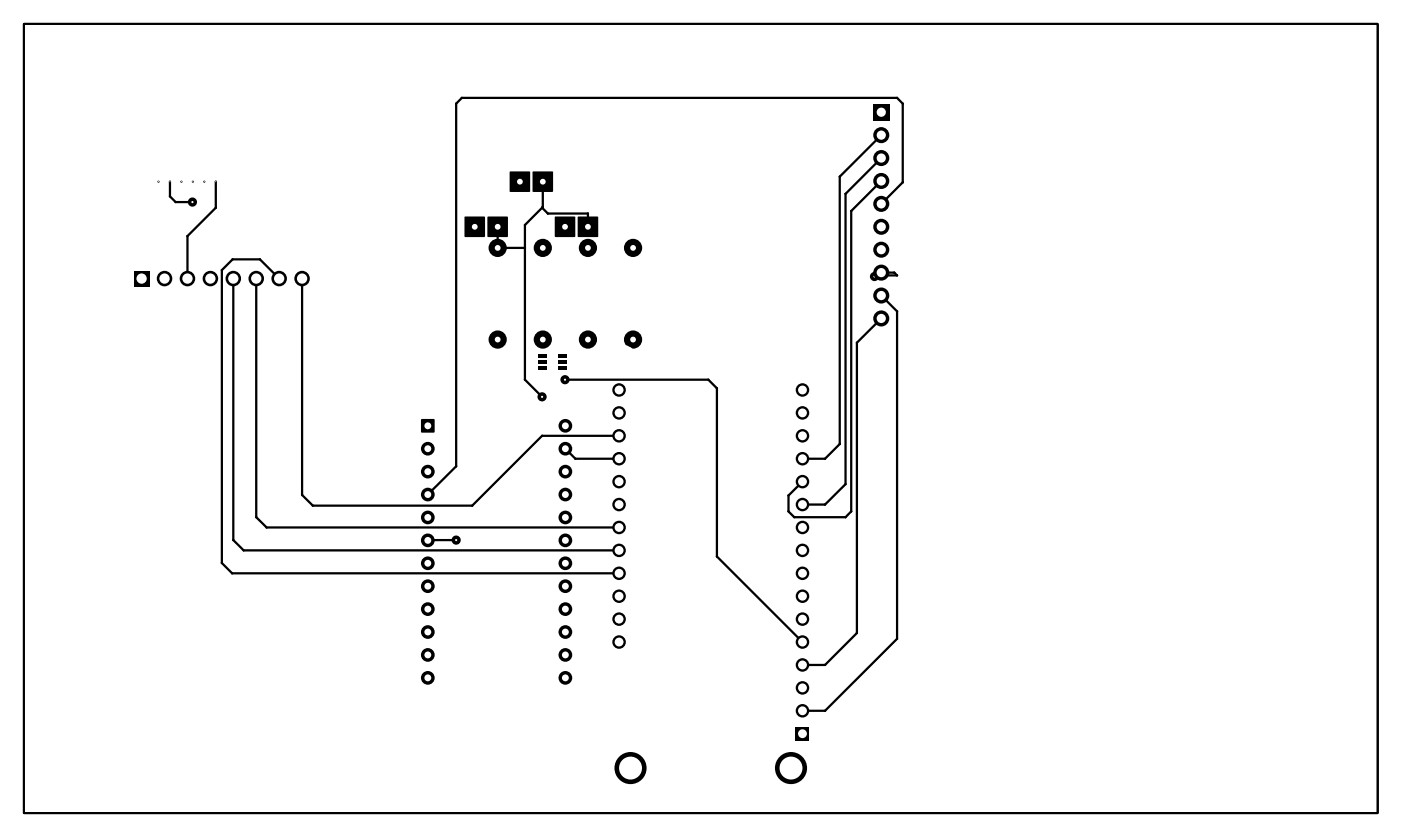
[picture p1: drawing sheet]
<svg xmlns="http://www.w3.org/2000/svg" width="155mm" height="93mm" viewBox="0 0 155 93" stroke-linecap="round" stroke-linejoin="round" font-family="sans-serif">
<path d="M59.7 39.3h.9v.4h-.9zM59.7 39.9h.9v.4h-.9zM61.9 39.9h.9v.4h-.9zM61.9 39.3h.9v.4h-.9zM59.7 40.6h.9v.4h-.9zM61.9 40.6h.9v.4h-.9z" fill="#000"/>
<path d="M2.6 2.6h150v87.5h-150z" fill="none" stroke="#000" stroke-width=".2"/>
<g fill="#000">
<path d="M56.5 19h2.2v2.2h-2.2z" fill-rule="evenodd"/>
<path d="M59 19h2.2v2.2h-2.2z" fill-rule="evenodd"/>
<path d="M96.7 11.5h1.8v1.8h-1.8z" fill-rule="evenodd"/>
<path d="M14.8 30h1.7v1.7h-1.7z" fill-rule="evenodd"/>
<path d="M51.5 24h2.2v2.2h-2.2z" fill-rule="evenodd"/>
<path d="M54 24h2.2v2.2h-2.2z" fill-rule="evenodd"/>
<path d="M59.7 39.3h.9v.4h-.9z" fill-rule="evenodd"/>
<path d="M59.7 39.9h.9v.4h-.9z" fill-rule="evenodd"/>
<path d="M61.5 24h2.2v2.2h-2.2z" fill-rule="evenodd"/>
<path d="M61.9 39.9h.9v.4h-.9z" fill-rule="evenodd"/>
<path d="M61.9 39.3h.9v.4h-.9z" fill-rule="evenodd"/>
<path d="M64 24h2.2v2.2h-2.2z" fill-rule="evenodd"/>
<path d="M46.7 46.5h1.4v1.4h-1.4z" fill-rule="evenodd"/>
<path d="M59.7 40.6h.9v.4h-.9z" fill-rule="evenodd"/>
<path d="M61.9 40.6h.9v.4h-.9z" fill-rule="evenodd"/>
<path d="M88.1 80.6h1.6v1.5h-1.6z" fill-rule="evenodd"/>
<circle cx="50.5" cy="11.5" r=".12"/>
<circle cx="51.2" cy="10.8" r=".12"/>
<circle cx="93" cy="19.6" r=".12"/>
<circle cx="97.6" cy="9.3" r=".76"/>
<circle cx="97.6" cy="17.5" r=".44"/>
<circle cx="97.6" cy="15" r=".44"/>
<circle cx="99.4" cy="10.9" r=".12"/>
<circle cx="100" cy="11.5" r=".12"/>
<circle cx="148.4" cy="9.3" r=".76"/>
<circle cx="17.6" cy="20.1" r=".06"/>
<circle cx="18.2" cy="30.9" r=".43"/>
<circle cx="18.8" cy="21.8" r=".12"/>
<circle cx="18.8" cy="20.1" r=".06"/>
<circle cx="19.5" cy="22.4" r=".12"/>
<circle cx="20.1" cy="20.1" r=".06"/>
<circle cx="20.8" cy="30.9" r=".43"/>
<circle cx="20.8" cy="26.2" r=".12"/>
<circle cx="21.3" cy="22.4" r=".51"/>
<circle cx="21.4" cy="20.1" r=".06"/>
<circle cx="22.6" cy="20.1" r=".06"/>
<circle cx="23.3" cy="30.9" r=".43"/>
<circle cx="23.9" cy="23" r=".12"/>
<circle cx="23.9" cy="20.1" r=".06"/>
<circle cx="24.6" cy="29.9" r=".12"/>
<circle cx="25.8" cy="28.7" r=".12"/>
<circle cx="25.8" cy="30.9" r=".43"/>
<circle cx="28.4" cy="30.9" r=".43"/>
<circle cx="28.8" cy="28.7" r=".12"/>
<circle cx="30.9" cy="30.9" r=".43"/>
<circle cx="33.5" cy="30.9" r=".43"/>
<circle cx="55.1" cy="37.6" r="1.01"/>
<circle cx="55.1" cy="27.5" r="1.01"/>
<circle cx="58.2" cy="27.5" r=".12"/>
<circle cx="58.2" cy="24.9" r=".12"/>
<circle cx="60.1" cy="23" r=".12"/>
<circle cx="60.1" cy="27.5" r="1.01"/>
<circle cx="60.1" cy="37.6" r="1.01"/>
<circle cx="60.1" cy="22.9" r=".12"/>
<circle cx="60.7" cy="23.7" r=".12"/>
<circle cx="65.1" cy="27.5" r="1.01"/>
<circle cx="65.1" cy="37.6" r="1.01"/>
<circle cx="65.1" cy="23.7" r=".12"/>
<circle cx="69.2" cy="39.4" r=".76"/>
<circle cx="70.1" cy="37.6" r="1.01"/>
<circle cx="70.1" cy="27.5" r="1.01"/>
<circle cx="88.3" cy="39.4" r=".76"/>
<circle cx="93.7" cy="21.5" r=".12"/>
<circle cx="94.3" cy="23.4" r=".12"/>
<circle cx="94.9" cy="38" r=".12"/>
<circle cx="96.9" cy="30.6" r=".51"/>
<circle cx="97.6" cy="38.5" r=".76"/>
<circle cx="97.6" cy="35.3" r=".44"/>
<circle cx="97.6" cy="32.8" r=".44"/>
<circle cx="97.6" cy="20.1" r=".44"/>
<circle cx="97.6" cy="27.7" r=".44"/>
<circle cx="97.6" cy="22.6" r=".44"/>
<circle cx="97.6" cy="25.1" r=".44"/>
<circle cx="97.6" cy="30.2" r=".44"/>
<circle cx="97.6" cy="30.5" r=".12"/>
<circle cx="97.6" cy="30.7" r=".12"/>
<circle cx="99.1" cy="30.2" r=".12"/>
<circle cx="99.4" cy="30.5" r=".12"/>
<circle cx="99.4" cy="34.5" r=".12"/>
<circle cx="100" cy="20.2" r=".12"/>
<circle cx="148.4" cy="38.5" r=".76"/>
<circle cx="6.6" cy="44.6" r=".76"/>
<circle cx="25.8" cy="59.9" r=".12"/>
<circle cx="28.4" cy="57.3" r=".12"/>
<circle cx="29.5" cy="58.5" r=".12"/>
<circle cx="33.5" cy="54.9" r=".12"/>
<circle cx="34.7" cy="56" r=".12"/>
<circle cx="41.6" cy="44.6" r=".76"/>
<circle cx="47.4" cy="59.9" r=".76"/>
<circle cx="47.4" cy="57.4" r=".76"/>
<circle cx="47.4" cy="54.8" r=".76"/>
<circle cx="47.4" cy="52.3" r=".76"/>
<circle cx="47.4" cy="49.7" r=".76"/>
<circle cx="47.4" cy="59.9" r=".12"/>
<circle cx="50.5" cy="59.9" r=".51"/>
<circle cx="50.5" cy="51.7" r=".12"/>
<circle cx="52.3" cy="56" r=".12"/>
<circle cx="58.2" cy="42.1" r=".12"/>
<circle cx="60.1" cy="44" r=".51"/>
<circle cx="60.1" cy="48.3" r=".12"/>
<circle cx="62.6" cy="42.1" r=".51"/>
<circle cx="62.6" cy="42.1" r=".38"/>
<circle cx="62.6" cy="59.9" r=".76"/>
<circle cx="62.6" cy="57.4" r=".76"/>
<circle cx="62.6" cy="54.8" r=".76"/>
<circle cx="62.6" cy="47.2" r=".76"/>
<circle cx="62.6" cy="52.3" r=".76"/>
<circle cx="62.6" cy="49.7" r=".76"/>
<circle cx="63.7" cy="50.8" r=".12"/>
<circle cx="68.6" cy="43.2" r=".37"/>
<circle cx="68.6" cy="58.5" r=".37"/>
<circle cx="68.6" cy="48.3" r=".37"/>
<circle cx="68.6" cy="55.9" r=".37"/>
<circle cx="68.6" cy="53.4" r=".37"/>
<circle cx="68.6" cy="50.8" r=".37"/>
<circle cx="68.6" cy="45.8" r=".37"/>
<circle cx="78.5" cy="42.1" r=".12"/>
<circle cx="79.4" cy="43" r=".12"/>
<circle cx="87.4" cy="56.7" r=".12"/>
<circle cx="87.4" cy="54.9" r=".12"/>
<circle cx="88" cy="57.3" r=".12"/>
<circle cx="88.9" cy="45.8" r=".37"/>
<circle cx="88.9" cy="58.5" r=".37"/>
<circle cx="88.9" cy="53.4" r=".37"/>
<circle cx="88.9" cy="50.8" r=".37"/>
<circle cx="88.9" cy="43.2" r=".37"/>
<circle cx="88.9" cy="55.9" r=".37"/>
<circle cx="88.9" cy="48.3" r=".37"/>
<circle cx="91.4" cy="50.9" r=".12"/>
<circle cx="91.4" cy="55.9" r=".12"/>
<circle cx="93" cy="49.2" r=".12"/>
<circle cx="93.7" cy="57.3" r=".12"/>
<circle cx="93.7" cy="53.7" r=".12"/>
<circle cx="94.3" cy="56.7" r=".12"/>
<circle cx="24.6" cy="62.4" r=".12"/>
<circle cx="25.7" cy="63.5" r=".12"/>
<circle cx="27" cy="61" r=".12"/>
<circle cx="47.4" cy="67.5" r=".76"/>
<circle cx="47.4" cy="65" r=".76"/>
<circle cx="47.4" cy="70.1" r=".76"/>
<circle cx="47.4" cy="62.4" r=".76"/>
<circle cx="47.4" cy="75.1" r=".76"/>
<circle cx="47.4" cy="72.6" r=".76"/>
<circle cx="62.6" cy="75.1" r=".76"/>
<circle cx="62.6" cy="62.4" r=".76"/>
<circle cx="62.6" cy="72.6" r=".76"/>
<circle cx="62.6" cy="65" r=".76"/>
<circle cx="62.6" cy="70.1" r=".76"/>
<circle cx="62.6" cy="67.5" r=".76"/>
<circle cx="68.6" cy="68.6" r=".37"/>
<circle cx="68.6" cy="66.1" r=".37"/>
<circle cx="68.6" cy="61" r=".37"/>
<circle cx="68.6" cy="71.2" r=".37"/>
<circle cx="68.6" cy="63.5" r=".37"/>
<circle cx="79.4" cy="61.7" r=".12"/>
<circle cx="88.9" cy="68.6" r=".37"/>
<circle cx="88.9" cy="78.8" r=".37"/>
<circle cx="88.9" cy="73.7" r=".37"/>
<circle cx="88.9" cy="63.5" r=".37"/>
<circle cx="88.9" cy="76.2" r=".37"/>
<circle cx="88.9" cy="66.1" r=".37"/>
<circle cx="88.9" cy="61" r=".37"/>
<circle cx="88.9" cy="71.2" r=".37"/>
<circle cx="91.4" cy="78.8" r=".12"/>
<circle cx="91.4" cy="73.7" r=".12"/>
<circle cx="94.9" cy="70.2" r=".12"/>
<circle cx="99.4" cy="70.8" r=".12"/>
<circle cx="10.1" cy="82.6" r=".76"/>
<circle cx="38.1" cy="82.6" r=".76"/>
<circle cx="69.9" cy="85.1" r=".89"/>
<circle cx="87.6" cy="85.1" r=".89"/>
</g>
<g fill="none" stroke="#000" stroke-width=".25">
<path d="M97.6 15l-4.6 4.6v29.6l-1.6 1.6h-2.5M97.6 17.5l-3.9 4v32.2l-2.3 2.2h-2.5M18.8 20.1v1.7l.7 .6h1.8M23.9 20.1v2.9l-3.1 3.2v4.7M25.8 30.9v29l1.2 1.1h41.6M28.4 30.9v26.4l1.1 1.2h39.1M30.9 30.9l-2.1-2.2h-3l-1.2 1.2v32.5l1.1 1.1h42.9M33.5 30.9v24l1.2 1.1h17.6l7.8-7.7h8.5M55.1 25.1v2.4h3.1M60.1 23l.6 .7h4.4v1.4M60.1 23l-1.9 1.9v17.2l1.9 1.9M60.1 20.1v2.8v.1"/>
<path d="M97.6 32.8l1.8 1.7v36.3l-8 8h-2.5M97.6 35.3l-2.7 2.7v32.2l-3.5 3.5h-2.5M97.6 20.1l-3.3 3.3v33.3l-.6 .6h-5.7l-.6-.6v-1.8l1.5-1.5M97.6 22.6l2.4-2.4v-8.7l-.6-.7h-48.2l-.7 .7v40.2l-3.1 3.1M97.6 30.2h1.5l.3 .3h-1.8v.1h-.7M50.5 59.9h-3.1M62.6 42.1h15.9l.9 .9v18.7l9.5 9.5M62.6 49.7l1.1 1.1h4.9"/>
</g>
<circle cx="62.6" cy="42.1" r=".12" fill="#fff"/>
<circle cx="60.1" cy="44" r=".38" fill="#000"/>
<circle cx="60.1" cy="44" r=".12" fill="#fff"/>
<circle cx="21.3" cy="22.4" r=".38" fill="#000"/>
<circle cx="21.3" cy="22.4" r=".12" fill="#fff"/>
<circle cx="96.9" cy="30.6" r=".38" fill="#000"/>
<circle cx="96.9" cy="30.7" r=".12" fill="#fff"/>
<circle cx="50.5" cy="59.9" r=".38" fill="#000"/>
<circle cx="50.5" cy="59.9" r=".12" fill="#fff"/>
<path d="M88.2 80.6h1.5v1.5h-1.5z" fill="#000"/>
<circle cx="88.9" cy="81.3" r=".49" fill="#fff"/>
<circle cx="88.9" cy="78.8" r=".75" fill="#000"/>
<circle cx="88.9" cy="78.8" r=".49" fill="#fff"/>
<circle cx="88.9" cy="76.3" r=".75" fill="#000"/>
<circle cx="88.9" cy="76.2" r=".49" fill="#fff"/>
<circle cx="88.9" cy="73.7" r=".75" fill="#000"/>
<circle cx="88.9" cy="73.7" r=".49" fill="#fff"/>
<circle cx="88.9" cy="71.2" r=".75" fill="#000"/>
<circle cx="88.9" cy="71.2" r=".49" fill="#fff"/>
<circle cx="88.9" cy="68.6" r=".75" fill="#000"/>
<circle cx="88.9" cy="68.6" r=".49" fill="#fff"/>
<circle cx="88.9" cy="66.1" r=".75" fill="#000"/>
<circle cx="88.9" cy="66.1" r=".49" fill="#fff"/>
<circle cx="88.9" cy="63.6" r=".75" fill="#000"/>
<circle cx="88.9" cy="63.5" r=".49" fill="#fff"/>
<circle cx="88.9" cy="61" r=".75" fill="#000"/>
<circle cx="88.9" cy="61" r=".49" fill="#fff"/>
<circle cx="88.9" cy="58.5" r=".75" fill="#000"/>
<circle cx="88.9" cy="58.5" r=".49" fill="#fff"/>
<circle cx="88.9" cy="55.9" r=".75" fill="#000"/>
<circle cx="88.9" cy="55.9" r=".49" fill="#fff"/>
<circle cx="88.9" cy="53.4" r=".75" fill="#000"/>
<circle cx="88.9" cy="53.4" r=".49" fill="#fff"/>
<circle cx="88.9" cy="50.9" r=".75" fill="#000"/>
<circle cx="88.9" cy="50.8" r=".49" fill="#fff"/>
<circle cx="88.9" cy="48.3" r=".75" fill="#000"/>
<circle cx="88.9" cy="48.3" r=".49" fill="#fff"/>
<circle cx="88.9" cy="45.8" r=".75" fill="#000"/>
<circle cx="88.9" cy="45.8" r=".49" fill="#fff"/>
<circle cx="88.9" cy="43.2" r=".75" fill="#000"/>
<circle cx="88.9" cy="43.2" r=".49" fill="#fff"/>
<circle cx="68.6" cy="71.2" r=".75" fill="#000"/>
<circle cx="68.6" cy="71.2" r=".49" fill="#fff"/>
<circle cx="68.6" cy="68.6" r=".75" fill="#000"/>
<circle cx="68.6" cy="68.6" r=".49" fill="#fff"/>
<circle cx="68.6" cy="66.1" r=".75" fill="#000"/>
<circle cx="68.6" cy="66.1" r=".49" fill="#fff"/>
<circle cx="68.6" cy="63.6" r=".75" fill="#000"/>
<circle cx="68.6" cy="63.5" r=".49" fill="#fff"/>
<circle cx="68.6" cy="61" r=".75" fill="#000"/>
<circle cx="68.6" cy="61" r=".49" fill="#fff"/>
<circle cx="68.6" cy="58.5" r=".75" fill="#000"/>
<circle cx="68.6" cy="58.5" r=".49" fill="#fff"/>
<circle cx="68.6" cy="55.9" r=".75" fill="#000"/>
<circle cx="68.6" cy="55.9" r=".49" fill="#fff"/>
<circle cx="68.6" cy="53.4" r=".75" fill="#000"/>
<circle cx="68.6" cy="53.4" r=".49" fill="#fff"/>
<circle cx="68.6" cy="50.9" r=".75" fill="#000"/>
<circle cx="68.6" cy="50.8" r=".49" fill="#fff"/>
<circle cx="68.6" cy="48.3" r=".75" fill="#000"/>
<circle cx="68.6" cy="48.3" r=".49" fill="#fff"/>
<circle cx="68.6" cy="45.8" r=".75" fill="#000"/>
<circle cx="68.6" cy="45.8" r=".49" fill="#fff"/>
<circle cx="68.6" cy="43.2" r=".75" fill="#000"/>
<circle cx="68.6" cy="43.2" r=".49" fill="#fff"/>
<circle cx="88.3" cy="39.4" r=".76" fill="#000"/>
<circle cx="88.3" cy="39.4" r="1.14" fill="#fff"/>
<circle cx="69.2" cy="39.4" r=".76" fill="#000"/>
<circle cx="69.2" cy="39.4" r="1.14" fill="#fff"/>
<circle cx="87.6" cy="85.1" r="1.78" fill="#000"/>
<circle cx="87.6" cy="85.1" r="1.27" fill="#fff"/>
<circle cx="69.9" cy="85.1" r="1.78" fill="#000"/>
<circle cx="69.9" cy="85.1" r="1.27" fill="#fff"/>
<circle cx="17.6" cy="20.1" r=".12" fill="#000"/>
<circle cx="17.6" cy="20.1" r=".06" fill="#fff"/>
<circle cx="22.6" cy="20.1" r=".12" fill="#000"/>
<circle cx="22.6" cy="20.1" r=".06" fill="#fff"/>
<circle cx="18.8" cy="20.1" r=".12" fill="#000"/>
<circle cx="18.8" cy="20.1" r=".06" fill="#fff"/>
<circle cx="21.4" cy="20.1" r=".12" fill="#000"/>
<circle cx="21.4" cy="20.1" r=".06" fill="#fff"/>
<circle cx="23.9" cy="20.1" r=".12" fill="#000"/>
<circle cx="23.9" cy="20.1" r=".06" fill="#fff"/>
<circle cx="20.1" cy="20.1" r=".12" fill="#000"/>
<circle cx="20.1" cy="20.1" r=".06" fill="#fff"/>
<path d="M51.6 24.1h2v2h-2z" fill="#000"/>
<circle cx="52.6" cy="25.1" r=".32" fill="#fff"/>
<path d="M54.1 24.1h2v2h-2z" fill="#000"/>
<circle cx="55.1" cy="25.1" r=".32" fill="#fff"/>
<circle cx="55.1" cy="37.6" r=".89" fill="#000"/>
<circle cx="55.1" cy="37.6" r=".32" fill="#fff"/>
<circle cx="55.1" cy="27.5" r=".89" fill="#000"/>
<circle cx="55.1" cy="27.5" r=".32" fill="#fff"/>
<path d="M61.6 24.1h2v2h-2z" fill="#000"/>
<circle cx="62.6" cy="25.1" r=".32" fill="#fff"/>
<path d="M64.1 24.1h2v2h-2z" fill="#000"/>
<circle cx="65.1" cy="25.1" r=".32" fill="#fff"/>
<circle cx="60.1" cy="37.6" r=".89" fill="#000"/>
<circle cx="60.1" cy="37.6" r=".32" fill="#fff"/>
<circle cx="60.1" cy="27.5" r=".89" fill="#000"/>
<circle cx="60.1" cy="27.5" r=".32" fill="#fff"/>
<path d="M14.8 30h1.7v1.7h-1.7z" fill="#000"/>
<circle cx="15.7" cy="30.9" r=".57" fill="#fff"/>
<circle cx="18.2" cy="30.9" r=".86" fill="#000"/>
<circle cx="18.2" cy="30.9" r=".57" fill="#fff"/>
<circle cx="20.8" cy="30.9" r=".86" fill="#000"/>
<circle cx="20.8" cy="30.9" r=".57" fill="#fff"/>
<circle cx="23.3" cy="30.9" r=".86" fill="#000"/>
<circle cx="23.3" cy="30.9" r=".57" fill="#fff"/>
<circle cx="25.8" cy="30.9" r=".86" fill="#000"/>
<circle cx="25.8" cy="30.9" r=".57" fill="#fff"/>
<circle cx="28.4" cy="30.9" r=".86" fill="#000"/>
<circle cx="28.4" cy="30.9" r=".57" fill="#fff"/>
<circle cx="30.9" cy="30.9" r=".86" fill="#000"/>
<circle cx="30.9" cy="30.9" r=".57" fill="#fff"/>
<circle cx="33.5" cy="30.9" r=".86" fill="#000"/>
<circle cx="33.5" cy="30.9" r=".57" fill="#fff"/>
<circle cx="10.1" cy="82.6" r=".76" fill="#000"/>
<circle cx="10.1" cy="82.6" r="1.24" fill="#fff"/>
<circle cx="38.1" cy="82.6" r=".76" fill="#000"/>
<circle cx="38.1" cy="82.6" r="1.24" fill="#fff"/>
<circle cx="6.6" cy="44.6" r=".76" fill="#000"/>
<circle cx="6.6" cy="44.6" r="1.24" fill="#fff"/>
<circle cx="41.6" cy="44.6" r=".76" fill="#000"/>
<circle cx="41.6" cy="44.6" r="1.24" fill="#fff"/>
<path d="M46.8 46.6h1.2v1.2h-1.2z" fill="#000"/>
<circle cx="47.4" cy="47.2" r=".38" fill="#fff"/>
<circle cx="47.4" cy="49.7" r=".63" fill="#000"/>
<circle cx="47.4" cy="49.7" r=".38" fill="#fff"/>
<circle cx="47.4" cy="52.3" r=".63" fill="#000"/>
<circle cx="47.4" cy="52.3" r=".38" fill="#fff"/>
<circle cx="47.4" cy="54.8" r=".63" fill="#000"/>
<circle cx="47.4" cy="54.8" r=".38" fill="#fff"/>
<circle cx="47.4" cy="57.4" r=".63" fill="#000"/>
<circle cx="47.4" cy="57.4" r=".38" fill="#fff"/>
<circle cx="47.4" cy="59.9" r=".63" fill="#000"/>
<circle cx="47.4" cy="59.9" r=".38" fill="#fff"/>
<circle cx="47.4" cy="62.4" r=".63" fill="#000"/>
<circle cx="47.4" cy="62.4" r=".38" fill="#fff"/>
<circle cx="47.4" cy="65" r=".63" fill="#000"/>
<circle cx="47.4" cy="65" r=".38" fill="#fff"/>
<circle cx="47.4" cy="67.5" r=".63" fill="#000"/>
<circle cx="47.4" cy="67.5" r=".38" fill="#fff"/>
<circle cx="47.4" cy="70.1" r=".63" fill="#000"/>
<circle cx="47.4" cy="70.1" r=".38" fill="#fff"/>
<circle cx="47.4" cy="72.6" r=".63" fill="#000"/>
<circle cx="47.4" cy="72.6" r=".38" fill="#fff"/>
<circle cx="47.4" cy="75.1" r=".63" fill="#000"/>
<circle cx="47.4" cy="75.1" r=".38" fill="#fff"/>
<circle cx="62.6" cy="75.1" r=".63" fill="#000"/>
<circle cx="62.6" cy="75.1" r=".38" fill="#fff"/>
<circle cx="62.6" cy="72.6" r=".63" fill="#000"/>
<circle cx="62.6" cy="72.6" r=".38" fill="#fff"/>
<circle cx="62.6" cy="70.1" r=".63" fill="#000"/>
<circle cx="62.6" cy="70.1" r=".38" fill="#fff"/>
<circle cx="62.6" cy="67.5" r=".63" fill="#000"/>
<circle cx="62.6" cy="67.5" r=".38" fill="#fff"/>
<circle cx="62.6" cy="65" r=".63" fill="#000"/>
<circle cx="62.6" cy="65" r=".38" fill="#fff"/>
<circle cx="62.6" cy="62.4" r=".63" fill="#000"/>
<circle cx="62.6" cy="62.4" r=".38" fill="#fff"/>
<circle cx="62.6" cy="59.9" r=".63" fill="#000"/>
<circle cx="62.6" cy="59.9" r=".38" fill="#fff"/>
<circle cx="62.6" cy="57.4" r=".63" fill="#000"/>
<circle cx="62.6" cy="57.4" r=".38" fill="#fff"/>
<circle cx="62.6" cy="54.8" r=".63" fill="#000"/>
<circle cx="62.6" cy="54.8" r=".38" fill="#fff"/>
<circle cx="62.6" cy="52.3" r=".63" fill="#000"/>
<circle cx="62.6" cy="52.3" r=".38" fill="#fff"/>
<circle cx="62.6" cy="49.7" r=".63" fill="#000"/>
<circle cx="62.6" cy="49.7" r=".38" fill="#fff"/>
<circle cx="62.6" cy="47.2" r=".63" fill="#000"/>
<circle cx="62.6" cy="47.2" r=".38" fill="#fff"/>
<path d="M56.6 19.1h2v2h-2z" fill="#000"/>
<circle cx="57.6" cy="20.1" r=".32" fill="#fff"/>
<path d="M59.1 19.1h2v2h-2z" fill="#000"/>
<circle cx="60.1" cy="20.1" r=".32" fill="#fff"/>
<path d="M96.7 11.5h1.8v1.8h-1.8z" fill="#000"/>
<circle cx="97.6" cy="12.4" r=".51" fill="#fff"/>
<circle cx="97.6" cy="15" r=".89" fill="#000"/>
<circle cx="97.6" cy="15" r=".51" fill="#fff"/>
<circle cx="97.6" cy="17.5" r=".89" fill="#000"/>
<circle cx="97.6" cy="17.5" r=".51" fill="#fff"/>
<circle cx="97.6" cy="20.1" r=".89" fill="#000"/>
<circle cx="97.6" cy="20.1" r=".51" fill="#fff"/>
<circle cx="97.6" cy="22.6" r=".89" fill="#000"/>
<circle cx="97.6" cy="22.6" r=".51" fill="#fff"/>
<circle cx="97.6" cy="25.1" r=".89" fill="#000"/>
<circle cx="97.6" cy="25.1" r=".51" fill="#fff"/>
<circle cx="97.6" cy="27.7" r=".89" fill="#000"/>
<circle cx="97.6" cy="27.7" r=".51" fill="#fff"/>
<circle cx="97.6" cy="30.2" r=".89" fill="#000"/>
<circle cx="97.6" cy="30.2" r=".51" fill="#fff"/>
<circle cx="97.6" cy="32.8" r=".89" fill="#000"/>
<circle cx="97.6" cy="32.8" r=".51" fill="#fff"/>
<circle cx="97.6" cy="35.3" r=".89" fill="#000"/>
<circle cx="97.6" cy="35.3" r=".51" fill="#fff"/>
<circle cx="97.6" cy="9.3" r=".76" fill="#000"/>
<circle cx="97.6" cy="9.3" r="1.09" fill="#fff"/>
<circle cx="97.6" cy="38.5" r=".76" fill="#000"/>
<circle cx="97.6" cy="38.5" r="1.09" fill="#fff"/>
<circle cx="148.4" cy="38.5" r=".76" fill="#000"/>
<circle cx="148.4" cy="38.5" r="1.09" fill="#fff"/>
<circle cx="148.4" cy="9.3" r=".76" fill="#000"/>
<circle cx="148.4" cy="9.3" r="1.09" fill="#fff"/>
<circle cx="65.1" cy="37.6" r=".89" fill="#000"/>
<circle cx="65.1" cy="37.6" r=".32" fill="#fff"/>
<circle cx="65.1" cy="27.5" r=".89" fill="#000"/>
<circle cx="65.1" cy="27.5" r=".32" fill="#fff"/>
<circle cx="70.1" cy="37.6" r=".89" fill="#000"/>
<circle cx="70.1" cy="37.6" r=".32" fill="#fff"/>
<circle cx="70.1" cy="27.5" r=".89" fill="#000"/>
<circle cx="70.1" cy="27.5" r=".32" fill="#fff"/>
<path d="M2.6 2.6h150v87.5h-150z" fill="none" stroke="#000" stroke-width=".2"/>
</svg>
